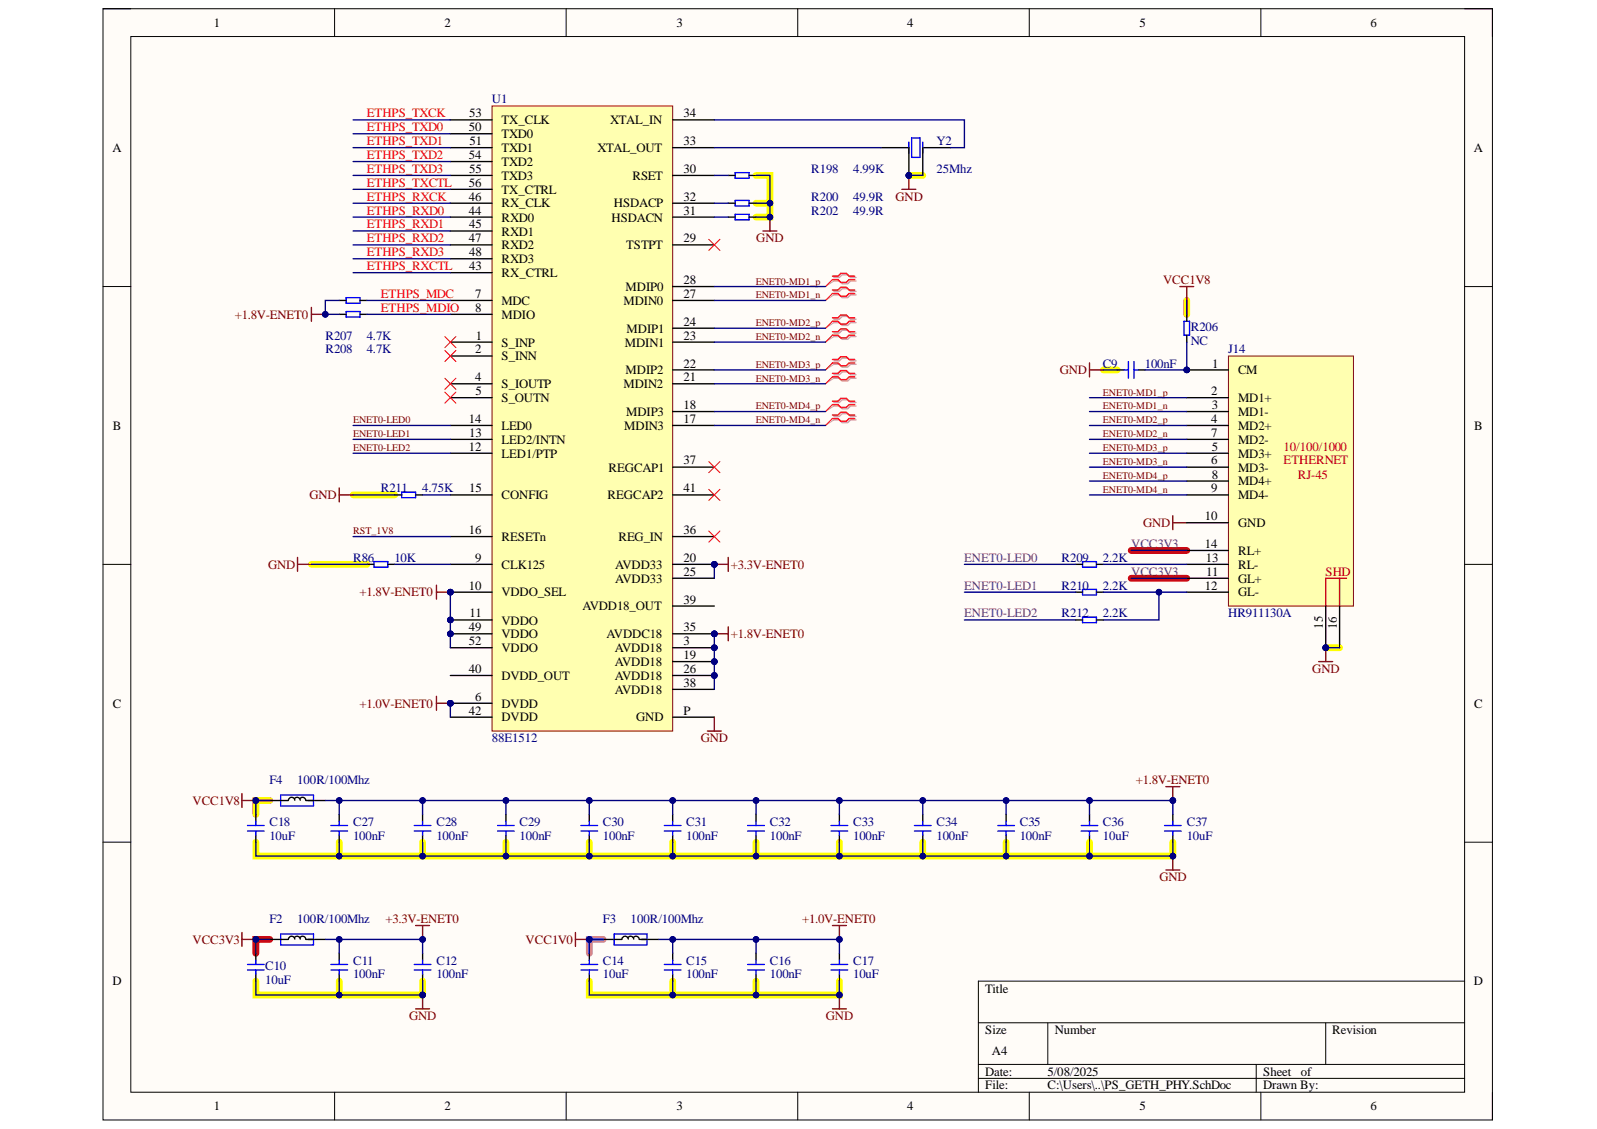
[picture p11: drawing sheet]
<svg xmlns="http://www.w3.org/2000/svg" width="297mm" height="210mm" viewBox="0 0 297 210" stroke-linecap="round" stroke-linejoin="round" font-family="sans-serif">
<defs><g id="words">
<g font-size="2.4">
<text x="39.8" y="5.1">1</text>
<text x="82.7" y="5.1">2</text>
<text x="125.8" y="5.1">3</text>
<text x="168.8" y="5.1">4</text>
<text x="211.9" y="5.1">5</text>
<text x="254.9" y="5.1">6</text>
<text x="87.3" y="21.8">53</text>
<text x="93.3" y="23.1">TX_CLK</text>
<text x="113.5" y="23.1">XTAL_IN</text>
<text x="127.1" y="21.8">34</text>
<text x="20.9" y="28.2">A</text>
<text x="87.2" y="24.4">50</text>
<text x="87.2" y="29.6">54</text>
<text x="87.3" y="27">51</text>
<text x="93.3" y="25.7">TXD0</text>
<text x="93.3" y="28.2">TXD1</text>
<text x="111.1" y="28.2">XTAL_OUT</text>
<text x="127.1" y="27">33</text>
<text x="274.1" y="28.2">A</text>
<text x="87.2" y="34.8">56</text>
<text x="87.3" y="32.1">55</text>
<text x="93.3" y="30.9">TXD2</text>
<text x="93.3" y="33.4">TXD3</text>
<text x="117.6" y="33.4">RSET</text>
<text x="127.1" y="32.1">30</text>
<text x="87.2" y="37.3">46</text>
<text x="87.2" y="39.9">44</text>
<text x="93.3" y="36">TX_CTRL</text>
<text x="93.3" y="38.6">RX_CLK</text>
<text x="93.3" y="41.2">RXD0</text>
<text x="113.7" y="41.2">HSDACN</text>
<text x="114.2" y="38.6">HSDACP</text>
<text x="127.1" y="37.3">32</text>
<text x="127.1" y="39.9">31</text>
<text x="87.2" y="45.1">47</text>
<text x="87.3" y="42.5">45</text>
<text x="87.3" y="47.6">48</text>
<text x="93.3" y="43.8">RXD1</text>
<text x="93.3" y="46.3">RXD2</text>
<text x="116.5" y="46.3">TSTPT</text>
<text x="127.1" y="45.1">29</text>
<text x="87.3" y="50.2">43</text>
<text x="93.3" y="49">RXD3</text>
<text x="93.3" y="51.5">RX_CTRL</text>
<text x="127.1" y="52.8">28</text>
<text x="88.4" y="55.4">7</text>
<text x="88.4" y="57.9">8</text>
<text x="93.3" y="56.7">MDC</text>
<text x="93.3" y="59.3">MDIO</text>
<text x="115.9" y="56.7">MDIN0</text>
<text x="116.4" y="54.1">MDIP0</text>
<text x="127.1" y="55.4">27</text>
<text x="88.4" y="65.7">2</text>
<text x="88.5" y="63.2">1</text>
<text x="93.3" y="64.4">S_INP</text>
<text x="116.2" y="64.4">MDIN1</text>
<text x="116.5" y="61.8">MDIP1</text>
<text x="127.1" y="60.6">24</text>
<text x="127.1" y="63.2">23</text>
<text x="88.4" y="70.9">4</text>
<text x="93.3" y="67">S_INN</text>
<text x="116.4" y="69.6">MDIP2</text>
<text x="127.1" y="68.3">22</text>
<text x="127.1" y="70.9">21</text>
<text x="225.5" y="68.3">1</text>
<text x="230.3" y="69.6">CM</text>
<text x="88.4" y="73.5">5</text>
<text x="93.3" y="72.1">S_IOUTP</text>
<text x="93.3" y="74.8">S_OUTN</text>
<text x="115.9" y="72.1">MDIN2</text>
<text x="116.5" y="77.3">MDIP3</text>
<text x="127.1" y="76">18</text>
<text x="225.3" y="73.5">2</text>
<text x="225.4" y="76">3</text>
<text x="230.3" y="74.8">MD1+</text>
<text x="230.3" y="77.3">MD1-</text>
<text x="21" y="79.9">B</text>
<text x="87.2" y="78.7">14</text>
<text x="87.2" y="83.8">12</text>
<text x="87.3" y="81.2">13</text>
<text x="93.3" y="79.9">LED0</text>
<text x="93.3" y="82.5">LED2/INTN</text>
<text x="116.1" y="79.9">MDIN3</text>
<text x="127.1" y="78.7">17</text>
<text x="225.3" y="78.7">4</text>
<text x="225.3" y="81.2">7</text>
<text x="225.4" y="83.8">5</text>
<text x="230.3" y="79.9">MD2+</text>
<text x="230.3" y="82.5">MD2-</text>
<text x="274.2" y="79.9">B</text>
<text x="93.3" y="85.1">LED1/PTP</text>
<text x="113.2" y="87.7">REGCAP1</text>
<text x="127.1" y="86.3">37</text>
<text x="225.3" y="86.3">6</text>
<text x="225.4" y="89">8</text>
<text x="230.3" y="85.1">MD3+</text>
<text x="230.3" y="87.7">MD3-</text>
<text x="87.3" y="91.5">15</text>
<text x="93.3" y="92.9">CONFIG</text>
<text x="113" y="92.9">REGCAP2</text>
<text x="127.1" y="91.5">41</text>
<text x="225.3" y="91.5">9</text>
<text x="230.3" y="90.2">MD4+</text>
<text x="230.3" y="92.9">MD4-</text>
<text x="87.2" y="99.3">16</text>
<text x="93.3" y="100.6">RESETn</text>
<text x="115" y="100.6">REG_IN</text>
<text x="127.1" y="99.3">36</text>
<text x="224.1" y="96.7">10</text>
<text x="224.1" y="101.9">14</text>
<text x="230.3" y="98">GND</text>
<text x="88.4" y="104.4">9</text>
<text x="93.3" y="105.7">CLK125</text>
<text x="114.4" y="105.7">AVDD33</text>
<text x="127.1" y="104.4">20</text>
<text x="127.1" y="107.1">25</text>
<text x="224.3" y="104.4">13</text>
<text x="224.4" y="107.1">11</text>
<text x="230.3" y="105.7">RL-</text>
<text x="230.3" y="103.2">RL+</text>
<text x="87.2" y="109.6">10</text>
<text x="93.3" y="110.9">VDDO_SEL</text>
<text x="108.3" y="113.5">AVDD18_OUT</text>
<text x="114.4" y="108.3">AVDD33</text>
<text x="127.1" y="112.2">39</text>
<text x="224.1" y="109.6">12</text>
<text x="230.3" y="110.9">GL-</text>
<text x="230.3" y="108.3">GL+</text>
<text x="87.2" y="117.4">49</text>
<text x="87.2" y="119.9">52</text>
<text x="87.3" y="114.8">11</text>
<text x="93.3" y="116.1">VDDO</text>
<text x="93.3" y="118.7">VDDO</text>
<text x="112.8" y="118.7">AVDDC18</text>
<text x="127.1" y="117.4">35</text>
<text x="127.1" y="119.9">3</text>
<text x="246" y="116.9" transform="rotate(-90 246 116.9)">15</text>
<text x="248.7" y="117" transform="rotate(-90 248.7 117)">16</text>
<text x="87.2" y="125.1">40</text>
<text x="93.3" y="121.3">VDDO</text>
<text x="114.3" y="121.3">AVDD18</text>
<text x="114.3" y="123.8">AVDD18</text>
<text x="127.1" y="122.5">19</text>
<text x="127.1" y="125.1">26</text>
<text x="21" y="131.6">C</text>
<text x="88.4" y="130.2">6</text>
<text x="93.3" y="126.4">DVDD_OUT</text>
<text x="93.3" y="131.6">DVDD</text>
<text x="114.3" y="126.4">AVDD18</text>
<text x="114.3" y="129">AVDD18</text>
<text x="127.1" y="127.7">38</text>
<text x="274.2" y="131.6">C</text>
<text x="87.2" y="132.9">42</text>
<text x="93.3" y="134.1">DVDD</text>
<text x="118.3" y="134.1">GND</text>
<text x="127.1" y="132.9">P</text>
<text x="20.9" y="183.2">D</text>
<text x="183.2" y="184.5">Title</text>
<text x="274.1" y="183.2">D</text>
<text x="183.2" y="192.2">Size</text>
<text x="184.5" y="196.1">A4</text>
<text x="196.2" y="192.2">Number</text>
<text x="247.8" y="192.2">Revision</text>
<text x="183.2" y="200">Date:</text>
<text x="183.2" y="202.6">File:</text>
<text x="194.8" y="200">5/08/2025</text>
<text x="194.8" y="202.6">C:\Users\..\PS_GETH_PHY.SchDoc</text>
<text x="234.9" y="200">Sheet</text>
<text x="234.9" y="202.6">Drawn By:</text>
<text x="242" y="200">of</text>
<text x="39.8" y="206.4">1</text>
<text x="82.7" y="206.4">2</text>
<text x="125.8" y="206.4">3</text>
<text x="168.8" y="206.4">4</text>
<text x="211.9" y="206.4">5</text>
<text x="254.9" y="206.4">6</text>
</g>
<g font-size="2.4" fill="#f00">
<text x="68.2" y="21.8">ETHPS_TXCK</text>
<text x="68.2" y="24.4">ETHPS_TXD0</text>
<text x="68.2" y="27">ETHPS_TXD1</text>
<text x="68.2" y="29.6">ETHPS_TXD2</text>
<text x="68.2" y="32.1">ETHPS_TXD3</text>
<text x="68.2" y="34.8">ETHPS_TXCTL</text>
<text x="68.2" y="37.3">ETHPS_RXCK</text>
<text x="68.2" y="39.9">ETHPS_RXD0</text>
<text x="68.2" y="42.5">ETHPS_RXD1</text>
<text x="68.2" y="45.1">ETHPS_RXD2</text>
<text x="68.2" y="47.6">ETHPS_RXD3</text>
<text x="68.2" y="50.2">ETHPS_RXCTL</text>
<text x="70.8" y="55.4">ETHPS_MDC</text>
<text x="70.8" y="57.9">ETHPS_MDIO</text>
</g>
<g font-size="2.4" fill="#000080">
<text x="91.5" y="19.2">U1</text>
<text x="174.2" y="27">Y2</text>
<text x="150.9" y="32.1">R198</text>
<text x="158.7" y="32.1">4.99K</text>
<text x="174.2" y="32.1">25Mhz</text>
<text x="150.9" y="37.3">R200</text>
<text x="150.9" y="39.9">R202</text>
<text x="158.7" y="37.3">49.9R</text>
<text x="158.7" y="39.9">49.9R</text>
<text x="60.5" y="63.2">R207</text>
<text x="60.5" y="65.7">R208</text>
<text x="68.2" y="63.2">4.7K</text>
<text x="68.2" y="65.7">4.7K</text>
<text x="221.5" y="61.6">R206</text>
<text x="221.5" y="64.2">NC</text>
<text x="228.4" y="65.7">J14</text>
<text x="205.2" y="68.3">C9</text>
<text x="212.9" y="68.3">100nF</text>
<text x="70.8" y="91.5">R211</text>
<text x="78.5" y="91.5">4.75K</text>
<text x="65.7" y="104.4">R86</text>
<text x="73.4" y="104.4">10K</text>
<text x="197.4" y="104.4">R209</text>
<text x="205.2" y="104.4">2.2K</text>
<text x="197.4" y="109.6">R210</text>
<text x="205.2" y="109.6">2.2K</text>
<text x="197.4" y="114.8">R212</text>
<text x="205.2" y="114.8">2.2K</text>
<text x="228.4" y="114.8">HR911130A</text>
<text x="91.5" y="138">88E1512</text>
<text x="50.1" y="145.8">F4</text>
<text x="55.3" y="145.8">100R/100Mhz</text>
<text x="50.1" y="153.5">C18</text>
<text x="65.7" y="153.5">C27</text>
<text x="81.2" y="153.5">C28</text>
<text x="96.7" y="153.5">C29</text>
<text x="112.1" y="153.5">C30</text>
<text x="127.6" y="153.5">C31</text>
<text x="143.2" y="153.5">C32</text>
<text x="158.7" y="153.5">C33</text>
<text x="174.2" y="153.5">C34</text>
<text x="189.7" y="153.5">C35</text>
<text x="205.2" y="153.5">C36</text>
<text x="220.7" y="153.5">C37</text>
<text x="50.1" y="156.1">10uF</text>
<text x="65.7" y="156.1">100nF</text>
<text x="81.2" y="156.1">100nF</text>
<text x="96.7" y="156.1">100nF</text>
<text x="112.1" y="156.1">100nF</text>
<text x="127.6" y="156.1">100nF</text>
<text x="143.2" y="156.1">100nF</text>
<text x="158.7" y="156.1">100nF</text>
<text x="174.2" y="156.1">100nF</text>
<text x="189.7" y="156.1">100nF</text>
<text x="205.2" y="156.1">10uF</text>
<text x="220.7" y="156.1">10uF</text>
<text x="50.1" y="171.6">F2</text>
<text x="55.3" y="171.6">100R/100Mhz</text>
<text x="112.1" y="171.6">F3</text>
<text x="117.3" y="171.6">100R/100Mhz</text>
<text x="65.7" y="179.4">C11</text>
<text x="81.2" y="179.4">C12</text>
<text x="112.1" y="179.4">C14</text>
<text x="127.6" y="179.4">C15</text>
<text x="143.2" y="179.4">C16</text>
<text x="158.7" y="179.4">C17</text>
<text x="49.3" y="180.4">C10</text>
<text x="49.3" y="182.9">10uF</text>
<text x="65.7" y="181.9">100nF</text>
<text x="81.2" y="181.9">100nF</text>
<text x="112.1" y="181.9">10uF</text>
<text x="127.6" y="181.9">100nF</text>
<text x="143.2" y="181.9">100nF</text>
<text x="158.7" y="181.9">10uF</text>
</g>
<g font-size="2.4" fill="#800000">
<text x="166.6" y="37.3">GND</text>
<text x="140.7" y="45.1">GND</text>
<text x="216.3" y="52.8">VCC1V8</text>
<text x="43.7" y="59.3">+1.8V-ENET0</text>
<text x="197.1" y="69.6">GND</text>
<text x="57.6" y="92.9">GND</text>
<text x="212.6" y="98">GND</text>
<text x="49.8" y="105.7">GND</text>
<text x="135.9" y="105.7">+3.3V-ENET0</text>
<text x="66.9" y="110.9">+1.8V-ENET0</text>
<text x="135.9" y="118.7">+1.8V-ENET0</text>
<text x="244.1" y="125.1">GND</text>
<text x="66.9" y="131.6">+1.0V-ENET0</text>
<text x="130.3" y="138">GND</text>
<text x="35.8" y="149.6">VCC1V8</text>
<text x="211.2" y="145.8">+1.8V-ENET0</text>
<text x="215.6" y="163.8">GND</text>
<text x="71.7" y="171.6">+3.3V-ENET0</text>
<text x="149.2" y="171.6">+1.0V-ENET0</text>
<text x="35.8" y="175.5">VCC3V3</text>
<text x="97.8" y="175.5">VCC1V0</text>
<text x="76.1" y="189.7">GND</text>
<text x="153.6" y="189.7">GND</text>
</g>
<g font-size="2.4" fill="#bf0000">
<text x="238.8" y="83.8">10/100/1000</text>
<text x="238.8" y="86.3">ETHERNET</text>
<text x="241.4" y="89">RJ-45</text>
<text x="246.5" y="107.1">SHD</text>
</g>
<g font-size="2.4" fill="#7d0089">
<text x="210.4" y="101.9">VCC3V3</text>
<text x="179.3" y="104.4">ENET0-LED0</text>
<text x="210.4" y="107.1">VCC3V3</text>
<text x="179.3" y="109.6">ENET0-LED1</text>
<text x="179.3" y="114.8">ENET0-LED2</text>
</g>
<g font-size="1.9" fill="#800000">
<text x="140.6" y="52.9">ENET0-MD1_p</text>
<text x="140.6" y="55.5">ENET0-MD1_n</text>
<text x="140.6" y="60.6">ENET0-MD2_p</text>
<text x="140.6" y="63.3">ENET0-MD2_n</text>
<text x="140.6" y="68.4">ENET0-MD3_p</text>
<text x="140.6" y="71">ENET0-MD3_n</text>
<text x="140.6" y="76.1">ENET0-MD4_p</text>
<text x="205.2" y="73.6">ENET0-MD1_p</text>
<text x="205.2" y="76.1">ENET0-MD1_n</text>
<text x="65.7" y="78.7">ENET0-LED0</text>
<text x="65.7" y="83.9">ENET0-LED2</text>
<text x="65.7" y="81.3">ENET0-LED1</text>
<text x="140.6" y="78.7">ENET0-MD4_n</text>
<text x="205.2" y="78.7">ENET0-MD2_p</text>
<text x="205.2" y="83.9">ENET0-MD3_p</text>
<text x="205.2" y="81.3">ENET0-MD2_n</text>
<text x="205.2" y="89.1">ENET0-MD4_p</text>
<text x="205.2" y="86.5">ENET0-MD3_n</text>
<text x="205.2" y="91.7">ENET0-MD4_n</text>
<text x="65.7" y="99.4">RST_1V8</text>
</g>
</g></defs>
<path d="M19.2 1.6h258.4v206.6h-258.4z" fill-rule="evenodd" fill="#fffcf8"/>
<path d="M19.2 1.6h258.4v206.6h-258.4z" fill="none" stroke="#000" stroke-width=".19"/>
<path d="M24.3 6.8h248.1v196.3h-248.1z" fill-rule="evenodd" fill="#fffcf8"/>
<g fill="none" stroke="#000" stroke-width=".19">
<path d="M19.2 1.6h5.1M24.3 6.8h248.1v196.3h-248.1zM62.2 1.6v5.2M105.3 1.6v5.2M148.4 1.6v5.2M191.4 1.6v5.2M234.5 1.6v5.2M272.4 1.6h5.2v5.2M19.2 53.3h5.1M272.4 53.3h5.2M19.2 104.9h5.1M272.4 104.9h5.2"/>
<path d="M19.2 156.6h5.1M272.4 156.6h5.2M182 190.2h90.4M182 197.9h90.4M194.9 190.2v7.7M233.7 197.9v5.2M246.6 190.2v7.7M272.4 182.4h-90.4v20.7M62.2 203.1v5.1M105.3 203.1v5.1M148.4 203.1v5.1M182 200.5h90.4"/>
<path d="M191.4 203.1v5.1M234.5 203.1v5.1M277.6 203.1v5.1"/>
</g>
<path d="M210.4 107.5h10.3M210.4 102.3h10.3M50.2 174.7h-2.6v2.5" fill="none" stroke="#c00" stroke-width="1.3"/>
<path d="M220.7 55.9v2.5M50.2 148.8h-2.6v2.6" fill="none" stroke="#f90" stroke-width="1.3"/>
<g fill="none" stroke="#ff0" stroke-width="1.3">
<path d="M140.6 32.6h2.6v7.8h-2.6M140.6 37.8h2.6M169 32.6h2.6M205.2 68.8h2.6M65.7 92h7.7M57.9 104.9h10.4M246.6 120.4h2.6M47.6 156.6v2.6h170.5v-2.6M63.1 156.6v2.6M78.6 156.6v2.6M94.1 156.6v2.6M109.6 156.6v2.6"/>
<path d="M125.1 156.6v2.6M140.6 156.6v2.6M156.1 156.6v2.6M171.6 156.6v2.6M187.1 156.6v2.6M202.6 156.6v2.6M47.6 182.4v2.6h31v-2.6M63.1 182.4v2.6M109.6 182.4v2.6h31v-2.6M125.1 182.4v2.6M156.1 182.4v2.6h-15.5"/>
</g>
<path d="M112.2 174.7h-2.6v2.5" fill="none" stroke="#f0f" stroke-width="1.3"/>
<path d="M64.4 55.3h2.6v1.1h-2.6zM64.4 57.9h2.6v1.1h-2.6z" fill="none" stroke="#00f" stroke-width=".25"/>
<path d="M63.1 55.9h1.3M63.1 58.4h1.3M67 55.9h1.3M67 58.4h1.3" fill="none" stroke="#000" stroke-width=".25"/>
<path d="M57.9 57.1v2.6M57.9 58.4h2.6" fill="none" stroke="#800000" stroke-width=".25"/>
<circle cx="60.5" cy="58.4" r=".52" fill="#000080"/>
<circle cx="60.5" cy="58.4" r=".52" fill="none" stroke="#000080" stroke-width=".19"/>
<circle cx="132.9" cy="104.9" r=".51" fill="#000080"/>
<circle cx="132.9" cy="104.9" r=".51" fill="none" stroke="#000080" stroke-width=".19"/>
<circle cx="132.9" cy="117.8" r=".52" fill="#000080"/>
<circle cx="132.9" cy="117.8" r=".52" fill="none" stroke="#000080" stroke-width=".19"/>
<circle cx="132.9" cy="120.4" r=".52" fill="#000080"/>
<circle cx="132.9" cy="120.4" r=".52" fill="none" stroke="#000080" stroke-width=".19"/>
<circle cx="132.9" cy="123" r=".52" fill="#000080"/>
<circle cx="132.9" cy="123" r=".52" fill="none" stroke="#000080" stroke-width=".19"/>
<circle cx="132.9" cy="125.6" r=".52" fill="#000080"/>
<circle cx="132.9" cy="125.6" r=".52" fill="none" stroke="#000080" stroke-width=".19"/>
<circle cx="83.8" cy="110.1" r=".52" fill="#000080"/>
<circle cx="83.8" cy="110.1" r=".52" fill="none" stroke="#000080" stroke-width=".19"/>
<circle cx="83.8" cy="115.3" r=".52" fill="#000080"/>
<circle cx="83.8" cy="115.3" r=".52" fill="none" stroke="#000080" stroke-width=".19"/>
<circle cx="83.8" cy="117.8" r=".52" fill="#000080"/>
<circle cx="83.8" cy="117.8" r=".52" fill="none" stroke="#000080" stroke-width=".19"/>
<circle cx="83.8" cy="130.8" r=".52" fill="#000080"/>
<circle cx="83.8" cy="130.8" r=".52" fill="none" stroke="#000080" stroke-width=".19"/>
<path d="M91.5 19.7h33.6v116.2h-33.6z" fill-rule="evenodd" fill="#ffffb0"/>
<path d="M91.5 19.7h33.6v116.2h-33.6z" fill="none" stroke="#800000" stroke-width=".19"/>
<g fill="none" stroke="#000" stroke-width=".25">
<path d="M125.1 22.3h7.8M125.1 27.5h7.8M125.1 32.6h7.8M125.1 37.8h7.8M125.1 40.4h7.8M125.1 45.5h7.8M125.1 53.3h7.8M125.1 55.9h7.8M125.1 61h7.8M125.1 63.6h7.8M125.1 68.8h7.8M125.1 71.4h7.8"/>
<path d="M125.1 76.5h7.8M125.1 79.1h7.8M125.1 92h7.8M125.1 86.9h7.8M125.1 99.8h7.8M125.1 104.9h7.8"/>
</g>
<circle cx="132.9" cy="104.9" r=".51" fill="#000080"/>
<circle cx="132.9" cy="104.9" r=".51" fill="none" stroke="#000080" stroke-width=".19"/>
<path d="M125.1 107.5h7.8M125.1 112.7h7.8M125.1 117.8h7.8" fill="none" stroke="#000" stroke-width=".25"/>
<circle cx="132.9" cy="117.8" r=".52" fill="#000080"/>
<circle cx="132.9" cy="117.8" r=".52" fill="none" stroke="#000080" stroke-width=".19"/>
<path d="M125.1 120.4h7.8" fill="none" stroke="#000" stroke-width=".25"/>
<circle cx="132.9" cy="120.4" r=".52" fill="#000080"/>
<circle cx="132.9" cy="120.4" r=".52" fill="none" stroke="#000080" stroke-width=".19"/>
<path d="M125.1 123h7.8" fill="none" stroke="#000" stroke-width=".25"/>
<circle cx="132.9" cy="123" r=".52" fill="#000080"/>
<circle cx="132.9" cy="123" r=".52" fill="none" stroke="#000080" stroke-width=".19"/>
<path d="M125.1 125.6h7.8" fill="none" stroke="#000" stroke-width=".25"/>
<circle cx="132.9" cy="125.6" r=".52" fill="#000080"/>
<circle cx="132.9" cy="125.6" r=".52" fill="none" stroke="#000080" stroke-width=".19"/>
<g fill="none" stroke="#000" stroke-width=".25">
<path d="M83.8 22.3h7.7M83.8 24.9h7.7M83.8 27.5h7.7M83.8 30h7.7M83.8 32.6h7.7M83.8 35.2h7.7M83.8 37.8h7.7M83.8 40.4h7.7M83.8 42.9h7.7M83.8 45.5h7.7M83.8 48.1h7.7M83.8 50.7h7.7"/>
<path d="M83.8 55.9h7.7M83.8 58.4h7.7M83.8 63.6h7.7M83.8 66.2h7.7M83.8 71.4h7.7M83.8 73.9h7.7M83.8 79.1h7.7M83.8 81.7h7.7M83.8 84.3h7.7M83.8 92h7.7M83.8 99.8h7.7M83.8 104.9h7.7"/>
<path d="M83.8 110.1h7.7M125.1 128.2h7.8M125.1 133.3h7.8"/>
</g>
<circle cx="83.8" cy="110.1" r=".52" fill="#000080"/>
<circle cx="83.8" cy="110.1" r=".52" fill="none" stroke="#000080" stroke-width=".19"/>
<path d="M83.8 115.3h7.7" fill="none" stroke="#000" stroke-width=".25"/>
<circle cx="83.8" cy="115.3" r=".52" fill="#000080"/>
<circle cx="83.8" cy="115.3" r=".52" fill="none" stroke="#000080" stroke-width=".19"/>
<path d="M83.8 117.8h7.7" fill="none" stroke="#000" stroke-width=".25"/>
<circle cx="83.8" cy="117.8" r=".52" fill="#000080"/>
<circle cx="83.8" cy="117.8" r=".52" fill="none" stroke="#000080" stroke-width=".19"/>
<path d="M83.8 120.4h7.7M83.8 125.6h7.7M83.8 130.8h7.7" fill="none" stroke="#000" stroke-width=".25"/>
<circle cx="83.8" cy="130.8" r=".52" fill="#000080"/>
<circle cx="83.8" cy="130.8" r=".52" fill="none" stroke="#000080" stroke-width=".19"/>
<path d="M83.8 133.3h7.7" fill="none" stroke="#000" stroke-width=".25"/>
<path d="M81.2 108.8v2.6M81.2 110.1h2.6" fill="none" stroke="#800000" stroke-width=".25"/>
<circle cx="83.8" cy="110.1" r=".52" fill="#000080"/>
<circle cx="83.8" cy="110.1" r=".52" fill="none" stroke="#000080" stroke-width=".19"/>
<path d="M81.2 129.5v2.5M81.2 130.8h2.6" fill="none" stroke="#800000" stroke-width=".25"/>
<circle cx="83.8" cy="130.8" r=".52" fill="#000080"/>
<circle cx="83.8" cy="130.8" r=".52" fill="none" stroke="#000080" stroke-width=".19"/>
<path d="M132.9 117.8h2.6M135.5 116.5v2.6M131.6 135.9h2.6M132.9 133.3v2.6" fill="none" stroke="#800000" stroke-width=".25"/>
<circle cx="132.9" cy="117.8" r=".52" fill="#000080"/>
<circle cx="132.9" cy="117.8" r=".52" fill="none" stroke="#000080" stroke-width=".19"/>
<path d="M132.9 104.9h2.6M135.5 103.6v2.6" fill="none" stroke="#800000" stroke-width=".25"/>
<circle cx="132.9" cy="104.9" r=".51" fill="#000080"/>
<circle cx="132.9" cy="104.9" r=".51" fill="none" stroke="#000080" stroke-width=".19"/>
<path d="M136.7 32.1h2.6v1h-2.6zM136.7 37.3h2.6v1h-2.6z" fill="none" stroke="#00f" stroke-width=".25"/>
<path d="M135.5 32.6h1.2M135.5 37.8h1.2M139.3 32.6h1.3M139.3 37.8h1.3" fill="none" stroke="#000" stroke-width=".25"/>
<path d="M141.9 42.9h2.6M143.2 40.4v2.5" fill="none" stroke="#800000" stroke-width=".25"/>
<circle cx="143.2" cy="40.4" r=".52" fill="#000080"/>
<circle cx="143.2" cy="40.4" r=".52" fill="none" stroke="#000080" stroke-width=".19"/>
<path d="M136.7 39.8h2.6v1.1h-2.6zM52.2 173.6h6.1v2.1h-6.1zM77 179.3h3.1M78.6 178.5v.8M77 180.3h3.1M78.6 180.3v.8" fill="none" stroke="#00f" stroke-width=".25"/>
<path d="M135.5 40.4h1.2M139.3 40.4h1.3M50.2 174.7h3.4M53.6 174.6a.6 .6 0 0 1 .6-.5 .6 .6 0 0 1 .6 .5M54.8 174.3l.2-.2a.59 .59 0 0 1 .8 .5M55.8 174.3l.2-.2a.6 .6 0 0 1 .9 .5M56.9 174.7h1.4M58.5 174.7h2M78.6 177.2v1.3M78.6 181.1v1.3" fill="none" stroke="#000" stroke-width=".25"/>
<path d="M45 173.4v2.5M45 174.7h2.6" fill="none" stroke="#800000" stroke-width=".25"/>
<circle cx="47.6" cy="174.7" r=".51" fill="#000080"/>
<circle cx="47.6" cy="174.7" r=".51" fill="none" stroke="#000080" stroke-width=".19"/>
<path d="M47.6 177.2v1.3M63.1 177.2v1.3M47.6 181.1v1.3M63.1 181.1v1.3" fill="none" stroke="#000" stroke-width=".25"/>
<path d="M46 179.3h3.1M47.6 178.5v.8M61.5 179.3h3.1M63.1 178.5v.8M46 180.3h3.1M47.6 180.3v.8M61.5 180.3h3.1M63.1 180.3v.8" fill="none" stroke="#00f" stroke-width=".25"/>
<path d="M77.3 172.1h2.6M78.6 172.1v2.6" fill="none" stroke="#800000" stroke-width=".25"/>
<circle cx="78.6" cy="174.7" r=".52" fill="#000080"/>
<circle cx="78.6" cy="174.7" r=".52" fill="none" stroke="#000080" stroke-width=".19"/>
<path d="M77.3 187.6h2.6M78.6 185v2.6" fill="none" stroke="#800000" stroke-width=".25"/>
<circle cx="78.6" cy="185" r=".52" fill="#000080"/>
<circle cx="78.6" cy="185" r=".52" fill="none" stroke="#000080" stroke-width=".19"/>
<path d="M112.2 174.7h3.5M115.7 174.6a.6 .6 0 0 1 .6-.5 .6 .6 0 0 1 .6 .5M116.8 174.3l.3-.2a.59 .59 0 0 1 .8 .5M117.8 174.3l.3-.2a.59 .59 0 0 1 .8 .5M118.9 174.7h1.4M120.5 174.7h2.1M140.6 177.2v1.3M140.6 181.1v1.3" fill="none" stroke="#000" stroke-width=".25"/>
<path d="M114.2 173.6h6.1v2.1h-6.1zM139.1 179.3h3.1M140.6 178.5v.8M139.1 180.3h3.1M140.6 180.3v.8" fill="none" stroke="#00f" stroke-width=".25"/>
<path d="M107 173.4v2.5M107 174.7h2.6" fill="none" stroke="#800000" stroke-width=".25"/>
<circle cx="109.6" cy="174.7" r=".52" fill="#000080"/>
<circle cx="109.6" cy="174.7" r=".52" fill="none" stroke="#000080" stroke-width=".19"/>
<path d="M109.6 177.2v1.3M125.1 177.2v1.3M156.1 177.2v1.3M109.6 181.1v1.3M125.1 181.1v1.3M156.1 181.1v1.3" fill="none" stroke="#000" stroke-width=".25"/>
<path d="M108.1 179.3h3.1M109.6 178.5v.8M123.6 179.3h3.1M125.1 178.5v.8M154.6 179.3h3.1M156.1 178.5v.8M108.1 180.3h3.1M109.6 180.3v.8M123.6 180.3h3.1M125.1 180.3v.8M154.6 180.3h3.1M156.1 180.3v.8" fill="none" stroke="#00f" stroke-width=".25"/>
<path d="M154.8 172.1h2.6M156.1 172.1v2.6" fill="none" stroke="#800000" stroke-width=".25"/>
<circle cx="156.1" cy="174.7" r=".52" fill="#000080"/>
<circle cx="156.1" cy="174.7" r=".52" fill="none" stroke="#000080" stroke-width=".19"/>
<path d="M154.8 187.6h2.6M156.1 185v2.6" fill="none" stroke="#800000" stroke-width=".25"/>
<circle cx="156.1" cy="185" r=".52" fill="#000080"/>
<circle cx="156.1" cy="185" r=".52" fill="none" stroke="#000080" stroke-width=".19"/>
<path d="M50.2 148.8h3.4M53.6 148.8a.6 .6 0 0 1 .6-.6 .6 .6 0 0 1 .6 .6M54.8 148.5l.2-.2a.59 .59 0 0 1 .8 .5M55.8 148.5l.2-.2a.6 .6 0 0 1 .9 .5M56.9 148.8h1.4M58.5 148.8h2M78.6 151.4v1.3M78.6 155.3v1.3" fill="none" stroke="#000" stroke-width=".25"/>
<path d="M52.2 147.8h6.1v2h-6.1zM77 154.5h3.1M77 153.5h3.1M78.6 152.7v.8M78.6 154.5v.8" fill="none" stroke="#00f" stroke-width=".25"/>
<path d="M45 147.5v2.6M45 148.8h2.6" fill="none" stroke="#800000" stroke-width=".25"/>
<circle cx="47.6" cy="148.8" r=".52" fill="#000080"/>
<circle cx="47.6" cy="148.8" r=".52" fill="none" stroke="#000080" stroke-width=".19"/>
<g fill="none" stroke="#000" stroke-width=".25">
<path d="M47.6 151.4v1.3M47.6 155.3v1.3M63.1 151.4v1.3M63.1 155.3v1.3M94.1 151.4v1.3M94.1 155.3v1.3M109.6 151.4v1.3M109.6 155.3v1.3M125.1 151.4v1.3M125.1 155.3v1.3M140.6 151.4v1.3M140.6 155.3v1.3"/>
<path d="M156.1 151.4v1.3M156.1 155.3v1.3M202.6 151.4v1.3M202.6 155.3v1.3"/>
</g>
<g fill="none" stroke="#00f" stroke-width=".25">
<path d="M46 154.5h3.1M46 153.5h3.1M47.6 152.7v.8M47.6 154.5v.8M61.5 154.5h3.1M61.5 153.5h3.1M63.1 152.7v.8M63.1 154.5v.8M92.6 154.5h3.1M92.6 153.5h3.1M94.1 152.7v.8M94.1 154.5v.8"/>
<path d="M108.1 154.5h3.1M108.1 153.5h3.1M109.6 152.7v.8M109.6 154.5v.8M123.6 154.5h3.1M123.6 153.5h3.1M125.1 152.7v.8M125.1 154.5v.8M139.1 154.5h3.1M139.1 153.5h3.1M140.6 152.7v.8M140.6 154.5v.8"/>
<path d="M154.6 154.5h3.1M154.6 153.5h3.1M156.1 152.7v.8M156.1 154.5v.8M201.1 154.5h3.1M201.1 153.5h3.1M202.6 152.7v.8M202.6 154.5v.8"/>
</g>
<path d="M218.1 159.2v2.5M216.9 161.7h2.5" fill="none" stroke="#800000" stroke-width=".25"/>
<circle cx="218.1" cy="159.2" r=".51" fill="#000080"/>
<circle cx="218.1" cy="159.2" r=".51" fill="none" stroke="#000080" stroke-width=".19"/>
<path d="M216.9 146.3h2.5M218.1 146.3v2.5" fill="none" stroke="#800000" stroke-width=".25"/>
<circle cx="218.1" cy="148.8" r=".51" fill="#000080"/>
<circle cx="218.1" cy="148.8" r=".51" fill="none" stroke="#000080" stroke-width=".19"/>
<path d="M171.6 151.4v1.3M171.6 155.3v1.3M187.1 151.4v1.3M187.1 155.3v1.3M218.1 151.4v1.3M218.1 155.3v1.3" fill="none" stroke="#000" stroke-width=".25"/>
<path d="M170.1 154.5h3.1M170.1 153.5h3.1M171.6 152.7v.8M171.6 154.5v.8M185.6 154.5h3.1M185.6 153.5h3.1M187.1 152.7v.8M187.1 154.5v.8M216.6 154.5h3.1M216.6 153.5h3.1M218.1 152.7v.8M218.1 154.5v.8" fill="none" stroke="#00f" stroke-width=".25"/>
<path d="M218.1 95.9v2.6M218.1 97.2h2.6" fill="none" stroke="#800000" stroke-width=".25"/>
<circle cx="246.6" cy="120.4" r=".52" fill="#000080"/>
<circle cx="246.6" cy="120.4" r=".52" fill="none" stroke="#000080" stroke-width=".19"/>
<circle cx="220.7" cy="68.8" r=".52" fill="#000080"/>
<circle cx="220.7" cy="68.8" r=".52" fill="none" stroke="#000080" stroke-width=".19"/>
<path d="M228.5 66.2h23.2v46.5h-23.2z" fill-rule="evenodd" fill="#ffffb0"/>
<path d="M228.5 66.2h23.2v46.5h-23.2z" fill="none" stroke="#800000" stroke-width=".19"/>
<g fill="none" stroke="#000" stroke-width=".25">
<path d="M220.7 73.9h7.8M220.7 76.5h7.8M220.7 79.1h7.8M220.7 81.7h7.8M220.7 84.3h7.8M220.7 86.9h7.8M220.7 89.4h7.8M220.7 92h7.8M220.7 97.2h7.8M220.7 110.1h7.8M220.7 107.5h7.8M220.7 104.9h7.8"/>
<path d="M220.7 102.3h7.8M246.6 112.7v7.7"/>
</g>
<path d="M249.2 107.5v5.2M250.5 107.5h-3.9v5.2" fill="none" stroke="#bf0000" stroke-width=".25"/>
<circle cx="246.6" cy="120.4" r=".52" fill="#000080"/>
<circle cx="246.6" cy="120.4" r=".52" fill="none" stroke="#000080" stroke-width=".19"/>
<path d="M220.7 68.8h7.8M249.2 112.7v7.7" fill="none" stroke="#000" stroke-width=".25"/>
<circle cx="220.7" cy="68.8" r=".52" fill="#000080"/>
<circle cx="220.7" cy="68.8" r=".52" fill="none" stroke="#000080" stroke-width=".19"/>
<path d="M209.1 68.8h.8M209.9 67.2v3.1M210.9 68.8h.8M210.9 67.2v3.1M201.4 104.4h2.5v1h-2.5zM201.4 109.6h2.5v1h-2.5z" fill="none" stroke="#00f" stroke-width=".25"/>
<path d="M207.8 68.8h1.3M211.7 68.8h1.3M200.1 104.9h1.3M200.1 110.1h1.3M203.9 104.9h1.3M203.9 110.1h1.3" fill="none" stroke="#000" stroke-width=".25"/>
<path d="M202.6 67.5v2.6M202.6 68.8h2.6M245.3 123h2.6M246.6 120.4v2.6" fill="none" stroke="#800000" stroke-width=".25"/>
<circle cx="246.6" cy="120.4" r=".52" fill="#000080"/>
<circle cx="246.6" cy="120.4" r=".52" fill="none" stroke="#000080" stroke-width=".19"/>
<g fill="none" stroke="#d0a19e" stroke-width=".25">
<path d="M155.1 51.6h1l.5-.5h1.1l.5 .5h1M155.1 52.2h1l.5 .6h1.1l.5-.6h1M155.1 54.2h1l.5-.5h1.1l.5 .5h1M155.1 54.8h1l.5 .5h1.1l.5-.5h1M155.1 59.3h1l.5-.5h1.1l.5 .5h1M155.1 60h1l.5 .5h1.1l.5-.5h1M155.1 61.9h1l.5-.5h1.1l.5 .5h1M155.1 62.6h1l.5 .5h1.1l.5-.5h1M155.1 67.1h1l.5-.5h1.1l.5 .5h1M155.1 67.7h1l.5 .6h1.1l.5-.6h1M155.1 69.7h1l.5-.5h1.1l.5 .5h1M155.1 70.3h1l.5 .5h1.1l.5-.5h1"/>
<path d="M155.1 74.8h1l.5-.5h1.1l.5 .5h1M155.1 75.5h1l.5 .5h1.1l.5-.5h1M155.1 77.4h1l.5-.5h1.1l.5 .5h1M155.1 78.1h1l.5 .5h1.1l.5-.5h1"/>
</g>
<path d="M155.1 52.2l-1.6 1.1M155.1 54.8l-1.6 1.1M155.1 60l-1.6 1M155.1 62.6l-1.6 1M155.1 67.7l-1.6 1.1M155.1 70.3l-1.6 1.1M155.1 75.5l-1.6 1M155.1 78.1l-1.6 1" fill="none" stroke="#d0a19e" stroke-width=".19"/>
<g fill="none" stroke="#f00" stroke-width=".25">
<path d="M154.8 51.3h1.1l.5-.5h1l.5 .5h1.1M154.8 52h1.1l.5 .5h1l.5-.5h1.1M154.8 53.9h1.1l.5-.5h1l.5 .5h1.1M154.8 54.6h1.1l.5 .5h1l.5-.5h1.1M154.8 59.1h1.1l.5-.5h1l.5 .5h1.1M154.8 59.7h1.1l.5 .6h1l.5-.6h1.1M154.8 61.7h1.1l.5-.5h1l.5 .5h1.1M154.8 62.3h1.1l.5 .5h1l.5-.5h1.1M154.8 66.8h1.1l.5-.5h1l.5 .5h1.1M154.8 67.5h1.1l.5 .5h1l.5-.5h1.1M154.8 69.4h1.1l.5-.5h1l.5 .5h1.1M154.8 70.1h1.1l.5 .5h1l.5-.5h1.1"/>
<path d="M154.8 74.6h1.1l.5-.5h1l.5 .5h1.1M154.8 75.2h1.1l.5 .5h1l.5-.5h1.1M154.8 77.2h1.1l.5-.6h1l.5 .6h1.1M154.8 77.8h1.1l.5 .5h1l.5-.5h1.1"/>
</g>
<path d="M154.8 52l-1.3 1.3M154.8 54.6l-1.3 1.3M154.8 59.7l-1.3 1.3M154.8 62.3l-1.3 1.3M154.8 67.5l-1.3 1.3M154.8 70.1l-1.3 1.3M154.8 75.2l-1.3 1.3M154.8 77.8l-1.3 1.3" fill="none" stroke="#f00" stroke-width=".19"/>
<path d="M220.2 59.7h1.1v2.6h-1.1zM74.7 91.5h2.6v1h-2.6zM201.4 114.7h2.5v1.1h-2.5z" fill="none" stroke="#00f" stroke-width=".25"/>
<path d="M220.7 58.4v1.3M220.7 62.3v1.3M73.4 92h1.3M77.3 92h1.3M200.1 115.3h1.3M203.9 115.3h1.3" fill="none" stroke="#000" stroke-width=".25"/>
<path d="M219.4 53.3h2.6M220.7 53.3v2.6" fill="none" stroke="#800000" stroke-width=".25"/>
<circle cx="169" cy="32.6" r=".52" fill="#000080"/>
<circle cx="169" cy="32.6" r=".52" fill="none" stroke="#000080" stroke-width=".19"/>
<path d="M163.9 27.5h5.1v5.1M176.8 27.5h-5.2v5.1" fill="none" stroke="#000" stroke-width=".25"/>
<path d="M169 26.4v2.1M169.6 25.6h1.5v3.7h-1.5zM171.6 26.4v2.1" fill="none" stroke="#00f" stroke-width=".25"/>
<circle cx="169" cy="32.6" r=".52" fill="#000080"/>
<circle cx="169" cy="32.6" r=".52" fill="none" stroke="#000080" stroke-width=".19"/>
<path d="M167.8 35.2h2.5M169 32.6v2.6" fill="none" stroke="#800000" stroke-width=".25"/>
<circle cx="169" cy="32.6" r=".52" fill="#000080"/>
<circle cx="169" cy="32.6" r=".52" fill="none" stroke="#000080" stroke-width=".19"/>
<g fill="none" stroke="#f00" stroke-width=".19">
<path d="M131.8 44.5l2.1 2.1M133.9 44.5l-2.1 2.1M82.7 65.2l2.1 2M82.7 62.6l2.1 2M82.7 70.3l2.1 2.1M82.7 72.9l2.1 2.1M84.8 65.2l-2.1 2M84.8 62.6l-2.1 2M84.8 70.3l-2.1 2.1M84.8 72.9l-2.1 2.1M131.8 85.8l2.1 2.1M131.8 91l2.1 2"/>
<path d="M131.8 98.7l2.1 2.1M133.9 85.8l-2.1 2.1M133.9 91l-2.1 2M133.9 98.7l-2.1 2.1"/>
</g>
<path d="M69.6 104.4h2.5v1h-2.5z" fill="none" stroke="#00f" stroke-width=".25"/>
<path d="M68.3 104.9h1.3M72.1 104.9h1.3" fill="none" stroke="#000" stroke-width=".25"/>
<path d="M63.1 90.7v2.6M63.1 92h2.6M55.3 103.6v2.6M55.3 104.9h2.6" fill="none" stroke="#800000" stroke-width=".25"/>
<path d="M218.1 148.8v2.6" fill="none" stroke="#000080" stroke-width=".25"/>
<circle cx="218.1" cy="148.8" r=".51" fill="#000080"/>
<circle cx="218.1" cy="148.8" r=".51" fill="none" stroke="#000080" stroke-width=".19"/>
<path d="M65.7 81.7h18.1M50.2 174.7h-2.6v2.5" fill="none" stroke="#000080" stroke-width=".25"/>
<circle cx="47.6" cy="174.7" r=".51" fill="#000080"/>
<circle cx="47.6" cy="174.7" r=".51" fill="none" stroke="#000080" stroke-width=".19"/>
<path d="M50.2 148.8h-2.6v2.6" fill="none" stroke="#000080" stroke-width=".25"/>
<circle cx="47.6" cy="148.8" r=".52" fill="#000080"/>
<circle cx="47.6" cy="148.8" r=".52" fill="none" stroke="#000080" stroke-width=".19"/>
<path d="M63.1 55.9h-2.6v2.5h2.6" fill="none" stroke="#000080" stroke-width=".25"/>
<circle cx="60.5" cy="58.4" r=".52" fill="#000080"/>
<circle cx="60.5" cy="58.4" r=".52" fill="none" stroke="#000080" stroke-width=".19"/>
<path d="M60.5 174.7h2.6v2.5" fill="none" stroke="#000080" stroke-width=".25"/>
<circle cx="63.1" cy="174.7" r=".52" fill="#000080"/>
<circle cx="63.1" cy="174.7" r=".52" fill="none" stroke="#000080" stroke-width=".19"/>
<path d="M60.5 148.8h2.6v2.6" fill="none" stroke="#000080" stroke-width=".25"/>
<circle cx="63.1" cy="148.8" r=".52" fill="#000080"/>
<circle cx="63.1" cy="148.8" r=".52" fill="none" stroke="#000080" stroke-width=".19"/>
<path d="M63.1 174.7h15.5v2.5" fill="none" stroke="#000080" stroke-width=".25"/>
<circle cx="78.6" cy="174.7" r=".52" fill="#000080"/>
<circle cx="78.6" cy="174.7" r=".52" fill="none" stroke="#000080" stroke-width=".19"/>
<circle cx="63.1" cy="174.7" r=".52" fill="#000080"/>
<circle cx="63.1" cy="174.7" r=".52" fill="none" stroke="#000080" stroke-width=".19"/>
<path d="M65.7 35.2h18.1M65.7 32.6h18.1M65.7 30h18.1M65.7 27.5h18.1M65.7 24.9h18.1M65.7 22.3h18.1M68.3 58.4h15.5M68.3 55.9h15.5M65.7 79.1h18.1M65.7 99.8h18.1M65.7 84.3h18.1M78.6 182.4v2.6" fill="none" stroke="#000080" stroke-width=".25"/>
<circle cx="78.6" cy="185" r=".52" fill="#000080"/>
<circle cx="78.6" cy="185" r=".52" fill="none" stroke="#000080" stroke-width=".19"/>
<path d="M112.2 174.7h-2.6v2.5" fill="none" stroke="#000080" stroke-width=".25"/>
<circle cx="109.6" cy="174.7" r=".52" fill="#000080"/>
<circle cx="109.6" cy="174.7" r=".52" fill="none" stroke="#000080" stroke-width=".19"/>
<path d="M122.6 174.7h2.5v2.5" fill="none" stroke="#000080" stroke-width=".25"/>
<circle cx="125.1" cy="174.7" r=".52" fill="#000080"/>
<circle cx="125.1" cy="174.7" r=".52" fill="none" stroke="#000080" stroke-width=".19"/>
<path d="M125.1 174.7h15.5v2.5" fill="none" stroke="#000080" stroke-width=".25"/>
<circle cx="140.6" cy="174.7" r=".52" fill="#000080"/>
<circle cx="140.6" cy="174.7" r=".52" fill="none" stroke="#000080" stroke-width=".19"/>
<circle cx="125.1" cy="174.7" r=".52" fill="#000080"/>
<circle cx="125.1" cy="174.7" r=".52" fill="none" stroke="#000080" stroke-width=".19"/>
<path d="M132.9 37.8h2.6M132.9 32.6h2.6M140.6 32.6h2.6v7.8h-2.6M132.9 55.9h20.6M132.9 53.3h20.6M132.9 40.4h2.6M132.9 79.1h20.6M132.9 76.5h20.6M132.9 71.4h20.6M132.9 68.8h20.6M132.9 63.6h20.6M132.9 61h20.6" fill="none" stroke="#000080" stroke-width=".25"/>
<circle cx="143.2" cy="40.4" r=".52" fill="#000080"/>
<circle cx="143.2" cy="40.4" r=".52" fill="none" stroke="#000080" stroke-width=".19"/>
<circle cx="143.2" cy="37.8" r=".52" fill="#000080"/>
<circle cx="143.2" cy="37.8" r=".52" fill="none" stroke="#000080" stroke-width=".19"/>
<path d="M140.6 37.8h2.6" fill="none" stroke="#000080" stroke-width=".25"/>
<circle cx="143.2" cy="37.8" r=".52" fill="#000080"/>
<circle cx="143.2" cy="37.8" r=".52" fill="none" stroke="#000080" stroke-width=".19"/>
<path d="M156.1 182.4v2.6h-15.5" fill="none" stroke="#000080" stroke-width=".25"/>
<circle cx="140.6" cy="185" r=".52" fill="#000080"/>
<circle cx="140.6" cy="185" r=".52" fill="none" stroke="#000080" stroke-width=".19"/>
<circle cx="156.1" cy="185" r=".52" fill="#000080"/>
<circle cx="156.1" cy="185" r=".52" fill="none" stroke="#000080" stroke-width=".19"/>
<path d="M140.6 174.7h15.5v2.5" fill="none" stroke="#000080" stroke-width=".25"/>
<circle cx="156.1" cy="174.7" r=".52" fill="#000080"/>
<circle cx="156.1" cy="174.7" r=".52" fill="none" stroke="#000080" stroke-width=".19"/>
<circle cx="140.6" cy="174.7" r=".52" fill="#000080"/>
<circle cx="140.6" cy="174.7" r=".52" fill="none" stroke="#000080" stroke-width=".19"/>
<path d="M202.6 79.1h18.1M202.6 76.5h18.1M202.6 73.9h18.1M205.2 68.8h2.6M202.6 92h18.1M202.6 89.4h18.1M202.6 86.9h18.1M202.6 84.3h18.1M202.6 81.7h18.1M179.4 110.1h20.7M179.4 104.9h20.7M205.2 110.1h15.5" fill="none" stroke="#000080" stroke-width=".25"/>
<circle cx="215.6" cy="110.1" r=".52" fill="#000080"/>
<circle cx="215.6" cy="110.1" r=".52" fill="none" stroke="#000080" stroke-width=".19"/>
<path d="M220.7 63.6v5.2h-7.7M205.2 104.9h15.5M210.4 107.5h10.3M210.4 102.3h10.3" fill="none" stroke="#000080" stroke-width=".25"/>
<circle cx="220.7" cy="68.8" r=".52" fill="#000080"/>
<circle cx="220.7" cy="68.8" r=".52" fill="none" stroke="#000080" stroke-width=".19"/>
<path d="M246.6 120.4h2.6" fill="none" stroke="#000080" stroke-width=".25"/>
<circle cx="246.6" cy="120.4" r=".52" fill="#000080"/>
<circle cx="246.6" cy="120.4" r=".52" fill="none" stroke="#000080" stroke-width=".19"/>
<path d="M63.1 182.4v2.6" fill="none" stroke="#000080" stroke-width=".25"/>
<circle cx="63.1" cy="185" r=".52" fill="#000080"/>
<circle cx="63.1" cy="185" r=".52" fill="none" stroke="#000080" stroke-width=".19"/>
<path d="M63.1 156.6v2.6" fill="none" stroke="#000080" stroke-width=".25"/>
<circle cx="63.1" cy="159.2" r=".52" fill="#000080"/>
<circle cx="63.1" cy="159.2" r=".52" fill="none" stroke="#000080" stroke-width=".19"/>
<path d="M78.6 156.6v2.6" fill="none" stroke="#000080" stroke-width=".25"/>
<circle cx="78.6" cy="159.2" r=".52" fill="#000080"/>
<circle cx="78.6" cy="159.2" r=".52" fill="none" stroke="#000080" stroke-width=".19"/>
<path d="M78.6 148.8v2.6" fill="none" stroke="#000080" stroke-width=".25"/>
<circle cx="78.6" cy="148.8" r=".52" fill="#000080"/>
<circle cx="78.6" cy="148.8" r=".52" fill="none" stroke="#000080" stroke-width=".19"/>
<path d="M83.8 130.8v2.5" fill="none" stroke="#000080" stroke-width=".25"/>
<circle cx="83.8" cy="130.8" r=".52" fill="#000080"/>
<circle cx="83.8" cy="130.8" r=".52" fill="none" stroke="#000080" stroke-width=".19"/>
<path d="M83.8 110.1v10.3" fill="none" stroke="#000080" stroke-width=".25"/>
<circle cx="83.8" cy="110.1" r=".52" fill="#000080"/>
<circle cx="83.8" cy="110.1" r=".52" fill="none" stroke="#000080" stroke-width=".19"/>
<circle cx="83.8" cy="115.3" r=".52" fill="#000080"/>
<circle cx="83.8" cy="115.3" r=".52" fill="none" stroke="#000080" stroke-width=".19"/>
<circle cx="83.8" cy="117.8" r=".52" fill="#000080"/>
<circle cx="83.8" cy="117.8" r=".52" fill="none" stroke="#000080" stroke-width=".19"/>
<path d="M94.1 156.6v2.6" fill="none" stroke="#000080" stroke-width=".25"/>
<circle cx="94.1" cy="159.2" r=".52" fill="#000080"/>
<circle cx="94.1" cy="159.2" r=".52" fill="none" stroke="#000080" stroke-width=".19"/>
<path d="M94.1 148.8v2.6" fill="none" stroke="#000080" stroke-width=".25"/>
<circle cx="94.1" cy="148.8" r=".52" fill="#000080"/>
<circle cx="94.1" cy="148.8" r=".52" fill="none" stroke="#000080" stroke-width=".19"/>
<path d="M109.6 156.6v2.6" fill="none" stroke="#000080" stroke-width=".25"/>
<circle cx="109.6" cy="159.2" r=".52" fill="#000080"/>
<circle cx="109.6" cy="159.2" r=".52" fill="none" stroke="#000080" stroke-width=".19"/>
<path d="M109.6 148.8v2.6" fill="none" stroke="#000080" stroke-width=".25"/>
<circle cx="109.6" cy="148.8" r=".52" fill="#000080"/>
<circle cx="109.6" cy="148.8" r=".52" fill="none" stroke="#000080" stroke-width=".19"/>
<path d="M125.1 156.6v2.6" fill="none" stroke="#000080" stroke-width=".25"/>
<circle cx="125.1" cy="159.2" r=".52" fill="#000080"/>
<circle cx="125.1" cy="159.2" r=".52" fill="none" stroke="#000080" stroke-width=".19"/>
<path d="M125.1 148.8v2.6" fill="none" stroke="#000080" stroke-width=".25"/>
<circle cx="125.1" cy="148.8" r=".52" fill="#000080"/>
<circle cx="125.1" cy="148.8" r=".52" fill="none" stroke="#000080" stroke-width=".19"/>
<path d="M125.1 182.4v2.6" fill="none" stroke="#000080" stroke-width=".25"/>
<circle cx="125.1" cy="185" r=".52" fill="#000080"/>
<circle cx="125.1" cy="185" r=".52" fill="none" stroke="#000080" stroke-width=".19"/>
<path d="M132.9 117.8v10.4" fill="none" stroke="#000080" stroke-width=".25"/>
<circle cx="132.9" cy="125.6" r=".52" fill="#000080"/>
<circle cx="132.9" cy="125.6" r=".52" fill="none" stroke="#000080" stroke-width=".19"/>
<circle cx="132.9" cy="123" r=".52" fill="#000080"/>
<circle cx="132.9" cy="123" r=".52" fill="none" stroke="#000080" stroke-width=".19"/>
<circle cx="132.9" cy="120.4" r=".52" fill="#000080"/>
<circle cx="132.9" cy="120.4" r=".52" fill="none" stroke="#000080" stroke-width=".19"/>
<circle cx="132.9" cy="117.8" r=".52" fill="#000080"/>
<circle cx="132.9" cy="117.8" r=".52" fill="none" stroke="#000080" stroke-width=".19"/>
<path d="M132.9 104.9v2.6" fill="none" stroke="#000080" stroke-width=".25"/>
<circle cx="132.9" cy="104.9" r=".51" fill="#000080"/>
<circle cx="132.9" cy="104.9" r=".51" fill="none" stroke="#000080" stroke-width=".19"/>
<path d="M140.6 156.6v2.6" fill="none" stroke="#000080" stroke-width=".25"/>
<circle cx="140.6" cy="159.2" r=".52" fill="#000080"/>
<circle cx="140.6" cy="159.2" r=".52" fill="none" stroke="#000080" stroke-width=".19"/>
<path d="M140.6 148.8v2.6" fill="none" stroke="#000080" stroke-width=".25"/>
<circle cx="140.6" cy="148.8" r=".52" fill="#000080"/>
<circle cx="140.6" cy="148.8" r=".52" fill="none" stroke="#000080" stroke-width=".19"/>
<path d="M156.1 156.6v2.6" fill="none" stroke="#000080" stroke-width=".25"/>
<circle cx="156.1" cy="159.2" r=".52" fill="#000080"/>
<circle cx="156.1" cy="159.2" r=".52" fill="none" stroke="#000080" stroke-width=".19"/>
<path d="M156.1 148.8v2.6" fill="none" stroke="#000080" stroke-width=".25"/>
<circle cx="156.1" cy="148.8" r=".52" fill="#000080"/>
<circle cx="156.1" cy="148.8" r=".52" fill="none" stroke="#000080" stroke-width=".19"/>
<path d="M171.6 156.6v2.6" fill="none" stroke="#000080" stroke-width=".25"/>
<circle cx="171.6" cy="159.2" r=".52" fill="#000080"/>
<circle cx="171.6" cy="159.2" r=".52" fill="none" stroke="#000080" stroke-width=".19"/>
<path d="M171.6 148.8v2.6" fill="none" stroke="#000080" stroke-width=".25"/>
<circle cx="171.6" cy="148.8" r=".52" fill="#000080"/>
<circle cx="171.6" cy="148.8" r=".52" fill="none" stroke="#000080" stroke-width=".19"/>
<path d="M187.1 156.6v2.6" fill="none" stroke="#000080" stroke-width=".25"/>
<circle cx="187.1" cy="159.2" r=".52" fill="#000080"/>
<circle cx="187.1" cy="159.2" r=".52" fill="none" stroke="#000080" stroke-width=".19"/>
<path d="M187.1 148.8v2.6" fill="none" stroke="#000080" stroke-width=".25"/>
<circle cx="187.1" cy="148.8" r=".52" fill="#000080"/>
<circle cx="187.1" cy="148.8" r=".52" fill="none" stroke="#000080" stroke-width=".19"/>
<path d="M202.6 156.6v2.6" fill="none" stroke="#000080" stroke-width=".25"/>
<circle cx="202.6" cy="159.2" r=".52" fill="#000080"/>
<circle cx="202.6" cy="159.2" r=".52" fill="none" stroke="#000080" stroke-width=".19"/>
<path d="M202.6 148.8v2.6" fill="none" stroke="#000080" stroke-width=".25"/>
<circle cx="202.6" cy="148.8" r=".52" fill="#000080"/>
<circle cx="202.6" cy="148.8" r=".52" fill="none" stroke="#000080" stroke-width=".19"/>
<path d="M218.1 156.6v2.6" fill="none" stroke="#000080" stroke-width=".25"/>
<circle cx="218.1" cy="159.2" r=".51" fill="#000080"/>
<circle cx="218.1" cy="159.2" r=".51" fill="none" stroke="#000080" stroke-width=".19"/>
<path d="M65.7 92h7.7M78.6 92h5.2M179.4 115.3h20.7M215.6 110.1v5.2h-10.4" fill="none" stroke="#000080" stroke-width=".25"/>
<circle cx="215.6" cy="110.1" r=".52" fill="#000080"/>
<circle cx="215.6" cy="110.1" r=".52" fill="none" stroke="#000080" stroke-width=".19"/>
<path d="M169 32.6h2.6" fill="none" stroke="#000080" stroke-width=".25"/>
<circle cx="169" cy="32.6" r=".52" fill="#000080"/>
<circle cx="169" cy="32.6" r=".52" fill="none" stroke="#000080" stroke-width=".19"/>
<path d="M65.7 37.8h18.1M132.9 22.3h46.5v5.2h-2.6M132.9 27.5h31M65.7 50.7h18.1M65.7 48.1h18.1M65.7 45.5h18.1M65.7 42.9h18.1M65.7 40.4h18.1M57.9 104.9h10.4M73.4 104.9h10.4M47.6 182.4v2.6h31" fill="none" stroke="#000080" stroke-width=".25"/>
<circle cx="63.1" cy="185" r=".52" fill="#000080"/>
<circle cx="63.1" cy="185" r=".52" fill="none" stroke="#000080" stroke-width=".19"/>
<circle cx="78.6" cy="185" r=".52" fill="#000080"/>
<circle cx="78.6" cy="185" r=".52" fill="none" stroke="#000080" stroke-width=".19"/>
<path d="M47.6 156.6v2.6h170.5" fill="none" stroke="#000080" stroke-width=".25"/>
<circle cx="63.1" cy="159.2" r=".52" fill="#000080"/>
<circle cx="63.1" cy="159.2" r=".52" fill="none" stroke="#000080" stroke-width=".19"/>
<circle cx="78.6" cy="159.2" r=".52" fill="#000080"/>
<circle cx="78.6" cy="159.2" r=".52" fill="none" stroke="#000080" stroke-width=".19"/>
<circle cx="94.1" cy="159.2" r=".52" fill="#000080"/>
<circle cx="94.1" cy="159.2" r=".52" fill="none" stroke="#000080" stroke-width=".19"/>
<circle cx="109.6" cy="159.2" r=".52" fill="#000080"/>
<circle cx="109.6" cy="159.2" r=".52" fill="none" stroke="#000080" stroke-width=".19"/>
<circle cx="125.1" cy="159.2" r=".52" fill="#000080"/>
<circle cx="125.1" cy="159.2" r=".52" fill="none" stroke="#000080" stroke-width=".19"/>
<circle cx="140.6" cy="159.2" r=".52" fill="#000080"/>
<circle cx="140.6" cy="159.2" r=".52" fill="none" stroke="#000080" stroke-width=".19"/>
<circle cx="156.1" cy="159.2" r=".52" fill="#000080"/>
<circle cx="156.1" cy="159.2" r=".52" fill="none" stroke="#000080" stroke-width=".19"/>
<circle cx="171.6" cy="159.2" r=".52" fill="#000080"/>
<circle cx="171.6" cy="159.2" r=".52" fill="none" stroke="#000080" stroke-width=".19"/>
<circle cx="187.1" cy="159.2" r=".52" fill="#000080"/>
<circle cx="187.1" cy="159.2" r=".52" fill="none" stroke="#000080" stroke-width=".19"/>
<circle cx="202.6" cy="159.2" r=".52" fill="#000080"/>
<circle cx="202.6" cy="159.2" r=".52" fill="none" stroke="#000080" stroke-width=".19"/>
<circle cx="218.1" cy="159.2" r=".51" fill="#000080"/>
<circle cx="218.1" cy="159.2" r=".51" fill="none" stroke="#000080" stroke-width=".19"/>
<path d="M63.1 148.8h155" fill="none" stroke="#000080" stroke-width=".25"/>
<circle cx="63.1" cy="148.8" r=".52" fill="#000080"/>
<circle cx="63.1" cy="148.8" r=".52" fill="none" stroke="#000080" stroke-width=".19"/>
<circle cx="78.6" cy="148.8" r=".52" fill="#000080"/>
<circle cx="78.6" cy="148.8" r=".52" fill="none" stroke="#000080" stroke-width=".19"/>
<circle cx="94.1" cy="148.8" r=".52" fill="#000080"/>
<circle cx="94.1" cy="148.8" r=".52" fill="none" stroke="#000080" stroke-width=".19"/>
<circle cx="109.6" cy="148.8" r=".52" fill="#000080"/>
<circle cx="109.6" cy="148.8" r=".52" fill="none" stroke="#000080" stroke-width=".19"/>
<circle cx="125.1" cy="148.8" r=".52" fill="#000080"/>
<circle cx="125.1" cy="148.8" r=".52" fill="none" stroke="#000080" stroke-width=".19"/>
<circle cx="140.6" cy="148.8" r=".52" fill="#000080"/>
<circle cx="140.6" cy="148.8" r=".52" fill="none" stroke="#000080" stroke-width=".19"/>
<circle cx="156.1" cy="148.8" r=".52" fill="#000080"/>
<circle cx="156.1" cy="148.8" r=".52" fill="none" stroke="#000080" stroke-width=".19"/>
<circle cx="171.6" cy="148.8" r=".52" fill="#000080"/>
<circle cx="171.6" cy="148.8" r=".52" fill="none" stroke="#000080" stroke-width=".19"/>
<circle cx="187.1" cy="148.8" r=".52" fill="#000080"/>
<circle cx="187.1" cy="148.8" r=".52" fill="none" stroke="#000080" stroke-width=".19"/>
<circle cx="202.6" cy="148.8" r=".52" fill="#000080"/>
<circle cx="202.6" cy="148.8" r=".52" fill="none" stroke="#000080" stroke-width=".19"/>
<circle cx="218.1" cy="148.8" r=".51" fill="#000080"/>
<circle cx="218.1" cy="148.8" r=".51" fill="none" stroke="#000080" stroke-width=".19"/>
<path d="M109.6 182.4v2.6h31v-2.6" fill="none" stroke="#000080" stroke-width=".25"/>
<circle cx="125.1" cy="185" r=".52" fill="#000080"/>
<circle cx="125.1" cy="185" r=".52" fill="none" stroke="#000080" stroke-width=".19"/>
<circle cx="140.6" cy="185" r=".52" fill="#000080"/>
<circle cx="140.6" cy="185" r=".52" fill="none" stroke="#000080" stroke-width=".19"/>
<path d="M220.7 55.9v2.5" fill="none" stroke="#000080" stroke-width=".25"/>
<use href="#words"/>
</svg>
